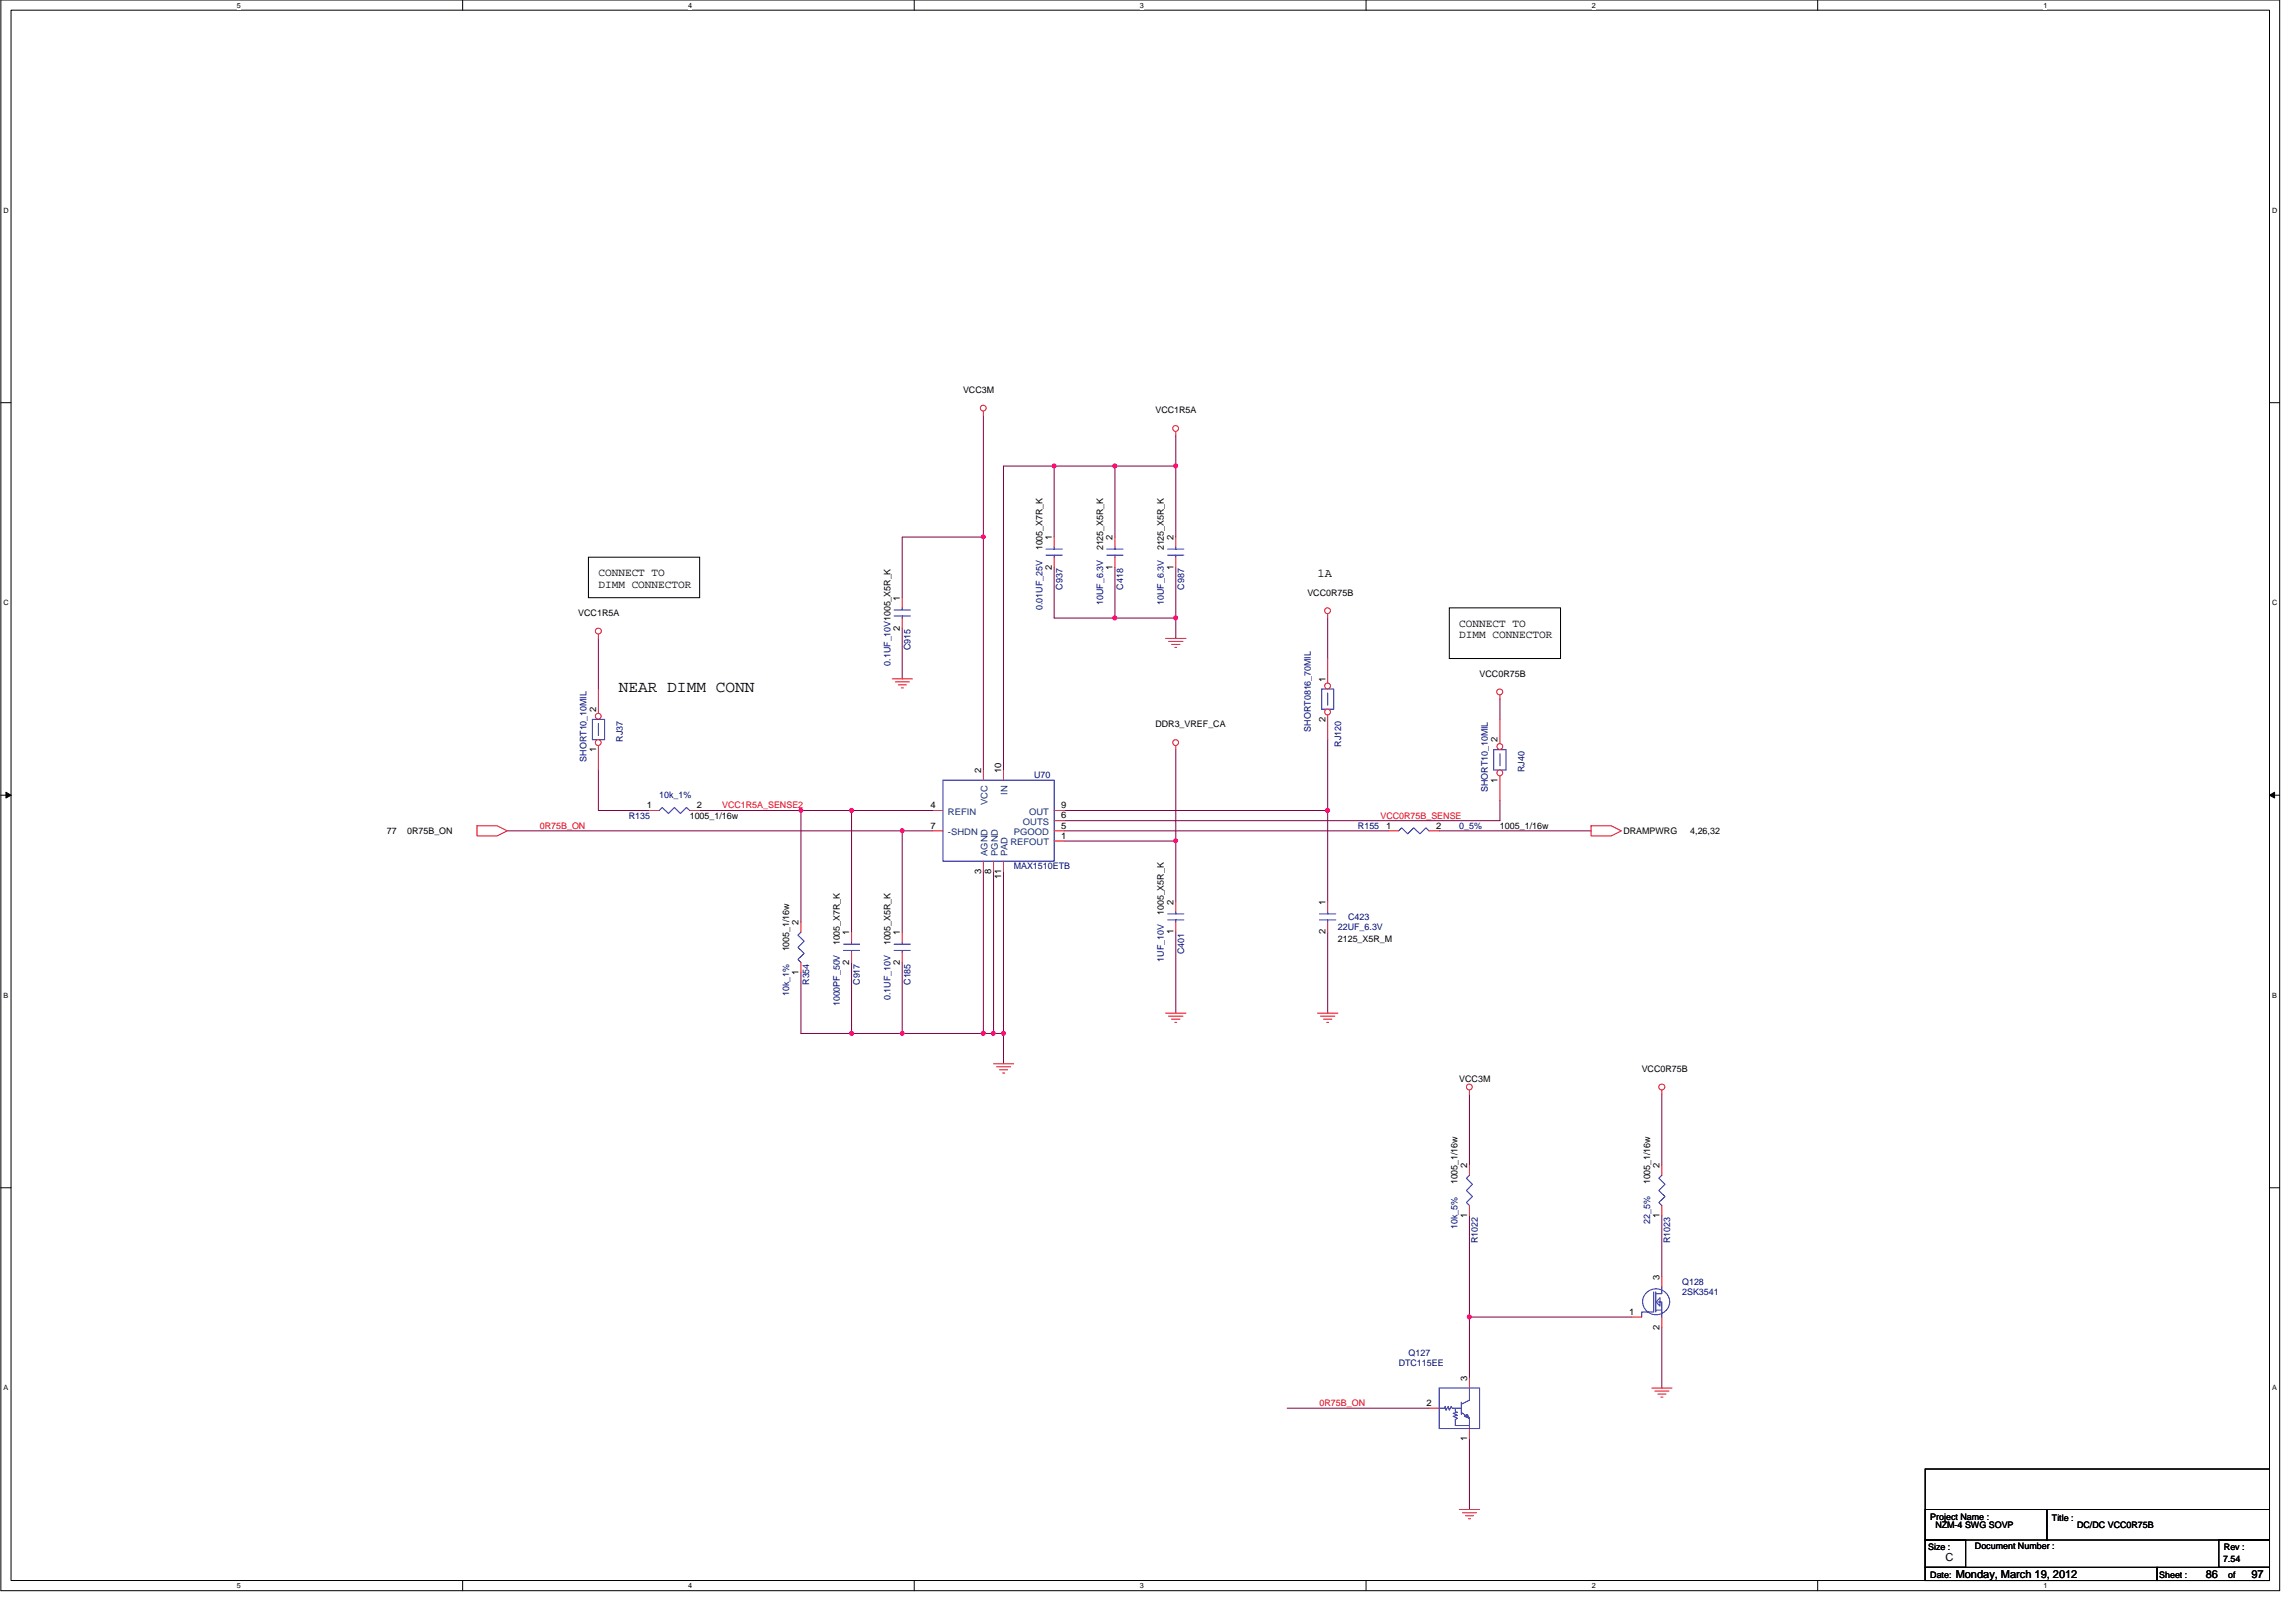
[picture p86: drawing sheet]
<svg xmlns="http://www.w3.org/2000/svg" width="420mm" height="297mm" viewBox="0 0 420 297" stroke-linecap="round" stroke-linejoin="round" font-family="sans-serif">
<defs><g id="words">
<text font-size="3" x="113.3" y="126.6">NEAR DIMM CONN</text>
<text font-size="2.2" x="241.2" y="105.7">1A</text>
<g font-size="2">
<text x="109.5" y="105.4">CONNECT TO</text>
<text x="109.5" y="107.5">DIMM CONNECTOR</text>
<text x="267.2" y="114.7">CONNECT TO</text>
<text x="267.2" y="116.8">DIMM CONNECTOR</text>
<text x="356.2" y="285.6">C</text>
<text x="358" y="288.8">Monday, March 19, 2012</text>
<text x="403.8" y="288.8">86</text>
<text x="412.2" y="288.8">97</text>
</g>
<g font-size="1.7">
<text x="176.3" y="72">VCC3M</text>
<text x="211.5" y="75.6">VCC1R5A</text>
<text x="190.8" y="100.7" transform="rotate(-90 190.8 100.7)">1005_X7R_K</text>
<text x="192.6" y="98.8" transform="rotate(-90 192.6 98.8)">1</text>
<text x="202" y="100.7" transform="rotate(-90 202 100.7)">2125_X5R_K</text>
<text x="203.7" y="98.8" transform="rotate(-90 203.7 98.8)">2</text>
<text x="213.1" y="100.7" transform="rotate(-90 213.1 100.7)">2125_X5R_K</text>
<text x="214.8" y="98.8" transform="rotate(-90 214.8 98.8)">2</text>
<text x="192.6" y="104.3" transform="rotate(-90 192.6 104.3)">2</text>
<text x="203.7" y="104.3" transform="rotate(-90 203.7 104.3)">1</text>
<text x="214.8" y="104.3" transform="rotate(-90 214.8 104.3)">1</text>
<text x="105.9" y="112.7">VCC1R5A</text>
<text x="164.7" y="109.9" transform="rotate(-90 164.7 109.9)">1</text>
<text x="239.3" y="109.1">VCC0R75B</text>
<text x="164.7" y="115.4" transform="rotate(-90 164.7 115.4)">2</text>
<text x="242.6" y="124.8" transform="rotate(-90 242.6 124.8)">1</text>
<text x="270.9" y="123.9">VCC0R75B</text>
<text x="109.1" y="130.3" transform="rotate(-90 109.1 130.3)">2</text>
<text x="109.1" y="137.7" transform="rotate(-90 109.1 137.7)">1</text>
<text x="211.5" y="133.1">DDR3_VREF_CA</text>
<text x="242.6" y="132.1" transform="rotate(-90 242.6 132.1)">2</text>
<text x="274.2" y="135.9" transform="rotate(-90 274.2 135.9)">2</text>
<text x="179.6" y="141.5" transform="rotate(-90 179.6 141.5)">2</text>
<text x="183.3" y="141.5" transform="rotate(-90 183.3 141.5)">10</text>
<text x="274.2" y="143.2" transform="rotate(-90 274.2 143.2)">1</text>
<text x="118.4" y="147.9">1</text>
<text x="126.3" y="149.8">1005_1/16w</text>
<text x="127.6" y="147.9">2</text>
<text x="170.3" y="147.9">4</text>
<text x="194.3" y="149.8">6</text>
<text x="194.3" y="147.9">9</text>
<text x="70.8" y="152.6">77</text>
<text x="74.5" y="152.6">0R75B_ON</text>
<text x="170.3" y="151.6">7</text>
<text x="194.3" y="151.6">5</text>
<text x="194.3" y="153.5">1</text>
<text x="253.8" y="151.6">1</text>
<text x="262.9" y="151.6">2</text>
<text x="274.6" y="151.7">1005_1/16w</text>
<text x="297.2" y="152.6">DRAMPWRG</text>
<text x="309.4" y="152.6">4,26,32</text>
<text x="179.6" y="159.9" transform="rotate(-90 179.6 159.9)">3</text>
<text x="181.5" y="159.9" transform="rotate(-90 181.5 159.9)">8</text>
<text x="183.3" y="160.9" transform="rotate(-90 183.3 160.9)">11</text>
<text x="213.1" y="167.4" transform="rotate(-90 213.1 167.4)">1005_X5R_K</text>
<text x="214.8" y="165.6" transform="rotate(-90 214.8 165.6)">2</text>
<text x="242.6" y="165.6" transform="rotate(-90 242.6 165.6)">1</text>
<text x="146.2" y="169.3" transform="rotate(-90 146.2 169.3)">2</text>
<text x="153.7" y="173" transform="rotate(-90 153.7 173)">1005_X7R_K</text>
<text x="155.5" y="171.2" transform="rotate(-90 155.5 171.2)">1</text>
<text x="163" y="173" transform="rotate(-90 163 173)">1005_X5R_K</text>
<text x="164.7" y="171.2" transform="rotate(-90 164.7 171.2)">1</text>
<text x="214.8" y="171" transform="rotate(-90 214.8 171)">1</text>
<text x="242.6" y="171" transform="rotate(-90 242.6 171)">2</text>
<text x="244.9" y="172.5">2125_X5R_M</text>
<text x="144.5" y="174.1" transform="rotate(-90 144.5 174.1)">1005_1/16w</text>
<text x="146.2" y="178.4" transform="rotate(-90 146.2 178.4)">1</text>
<text x="155.5" y="176.6" transform="rotate(-90 155.5 176.6)">2</text>
<text x="164.7" y="176.6" transform="rotate(-90 164.7 176.6)">2</text>
<text x="300.6" y="196.2">VCC0R75B</text>
<text x="267.2" y="198">VCC3M</text>
<text x="268.6" y="213.8" transform="rotate(-90 268.6 213.8)">2</text>
<text x="303.8" y="213.8" transform="rotate(-90 303.8 213.8)">2</text>
<text x="266.9" y="216.7" transform="rotate(-90 266.9 216.7)">1005_1/16w</text>
<text x="302.1" y="216.7" transform="rotate(-90 302.1 216.7)">1005_1/16w</text>
<text x="268.6" y="222.9" transform="rotate(-90 268.6 222.9)">1</text>
<text x="303.8" y="222.9" transform="rotate(-90 303.8 222.9)">1</text>
<text x="303.8" y="234.2" transform="rotate(-90 303.8 234.2)">3</text>
<text x="298.3" y="240.6">1</text>
<text x="303.8" y="243.3" transform="rotate(-90 303.8 243.3)">2</text>
<text x="261.2" y="257.3">2</text>
<text x="268.6" y="252.7" transform="rotate(-90 268.6 252.7)">3</text>
<text x="268.6" y="263.7" transform="rotate(-90 268.6 263.7)">1</text>
<text x="353.4" y="278.1">Project Name :</text>
<text x="354.3" y="279.6">NZM-4 SWG SOVP</text>
<text x="375.7" y="278.3">Title :</text>
<text x="380.3" y="279.6">DC/DC VCC0R75B</text>
<text x="353" y="283.7">Size :</text>
<text x="361.6" y="283.5">Document Number :</text>
<text x="407" y="285.9">7.54</text>
<text x="407.1" y="283.7">Rev :</text>
<text x="353.4" y="288.7">Date:</text>
<text x="395.3" y="288.7">Sheet :</text>
<text x="407.9" y="288.7">of</text>
</g>
<g font-size="1.7" fill="#000080">
<text x="194.5" y="107.9" transform="rotate(-90 194.5 107.9)">C937</text>
<text x="205.6" y="107.9" transform="rotate(-90 205.6 107.9)">C418</text>
<text x="216.8" y="107.9" transform="rotate(-90 216.8 107.9)">C987</text>
<text x="190.8" y="111.6" transform="rotate(-90 190.8 111.6)">0.01UF_25V</text>
<text x="202" y="110.7" transform="rotate(-90 202 110.7)">10UF_6.3V</text>
<text x="213.1" y="110.7" transform="rotate(-90 213.1 110.7)">10UF_6.3V</text>
<text x="166.7" y="119" transform="rotate(-90 166.7 119)">C915</text>
<text x="163" y="121.8" transform="rotate(-90 163 121.8)">0.1UF_10V1005_X5R_K</text>
<text x="114" y="135.7" transform="rotate(-90 114 135.7)">RJ37</text>
<text x="240" y="133.9" transform="rotate(-90 240 133.9)">SHORT0816_70MIL</text>
<text x="245.5" y="136.7" transform="rotate(-90 245.5 136.7)">RJ120</text>
<text x="107.4" y="139.4" transform="rotate(-90 107.4 139.4)">SHORT10_10MIL</text>
<text x="189.3" y="142.4">U70</text>
<text x="279.1" y="141.3" transform="rotate(-90 279.1 141.3)">RJ40</text>
<text x="115.1" y="149.8">R135</text>
<text x="120.7" y="146.1">10k_1%</text>
<text x="272.4" y="145" transform="rotate(-90 272.4 145)">SHORT10_10MIL</text>
<text x="248.6" y="151.7">R155</text>
<text x="267.2" y="151.7">0_5%</text>
<text x="185.6" y="159.1">MAX1510ETB</text>
<text x="244.9" y="170.2">22UF_6.3V</text>
<text x="246.8" y="168.4">C423</text>
<text x="213.1" y="176" transform="rotate(-90 213.1 176)">1UF_10V</text>
<text x="216.8" y="174.7" transform="rotate(-90 216.8 174.7)">C401</text>
<text x="144.5" y="182.3" transform="rotate(-90 144.5 182.3)">10k_1%</text>
<text x="148.2" y="180.3" transform="rotate(-90 148.2 180.3)">R354</text>
<text x="153.7" y="184.2" transform="rotate(-90 153.7 184.2)">1000PF_50V</text>
<text x="157.4" y="180.3" transform="rotate(-90 157.4 180.3)">C917</text>
<text x="163" y="183" transform="rotate(-90 163 183)">0.1UF_10V</text>
<text x="166.7" y="180.3" transform="rotate(-90 166.7 180.3)">C185</text>
<text x="266.9" y="224.9" transform="rotate(-90 266.9 224.9)">10k_5%</text>
<text x="270.5" y="227.5" transform="rotate(-90 270.5 227.5)">R1022</text>
<text x="302.1" y="224" transform="rotate(-90 302.1 224)">22_5%</text>
<text x="305.8" y="227.5" transform="rotate(-90 305.8 227.5)">R1023</text>
<text x="308" y="235.1">Q128</text>
<text x="308" y="237">2SK3541</text>
<text x="256.1" y="249.9">DTC115EE</text>
<text x="257.9" y="248.1">Q127</text>
</g>
<g font-size="1.7" fill="#f00">
<text x="132.2" y="148">VCC1R5A_SENSE2</text>
<text x="252.7" y="149.8">VCC0R75B_SENSE</text>
<text x="98.8" y="151.7">0R75B_ON</text>
<text x="241.6" y="257.3">0R75B_ON</text>
</g>
<g font-size="1.7" fill="#004080">
<text x="173.6" y="149.1">REFIN</text>
<text x="180.8" y="147.3" transform="rotate(-90 180.8 147.3)">VCC</text>
<text x="184.5" y="145.4" transform="rotate(-90 184.5 145.4)">IN</text>
<text x="188.4" y="149.1">OUT</text>
<text x="173.6" y="152.8">-SHDN</text>
<text x="185" y="154.7">REFOUT</text>
<text x="185.6" y="152.8">PGOOD</text>
<text x="187.3" y="151">OUTS</text>
<text x="180.8" y="156.7" transform="rotate(-90 180.8 156.7)">AGND</text>
<text x="182.7" y="156.7" transform="rotate(-90 182.7 156.7)">PGND</text>
<text x="184.5" y="156.7" transform="rotate(-90 184.5 156.7)">PAD</text>
</g>
<g font-size="1.3">
<text x="43.3" y="1.4">5</text>
<text x="126" y="1.4">4</text>
<text x="208.7" y="1.4">3</text>
<text x="291.4" y="1.4">2</text>
<text x="374.1" y="1.4">1</text>
<text x=".6" y="38.9">D</text>
<text x="416" y="38.9">D</text>
<text x=".6" y="110.8">C</text>
<text x="416" y="110.8">C</text>
<text x=".6" y="182.6">B</text>
<text x="416" y="182.6">B</text>
<text x=".6" y="254.5">A</text>
<text x="416" y="254.5">A</text>
<text x="43.3" y="290.7">5</text>
<text x="126" y="290.7">4</text>
<text x="208.7" y="290.7">3</text>
<text x="291.4" y="290.7">2</text>
<text x="374.1" y="290.7">1</text>
</g>
</g></defs>
<path d="M.2 0h417.2v291.1h-417.2zM2 1.9h413.5v287.4h-413.5z" fill="none" stroke="#000" stroke-width=".18"/>
<g fill="#fff">
<path d="M43.3 .2h.8v1.5h-.8z"/>
<path d="M43.3 289.5h.8v1.5h-.8z"/>
</g>
<path d="M84.7 0v1.9M84.7 289.3v1.8" fill="none" stroke="#000" stroke-width=".18"/>
<g fill="#fff">
<path d="M126 .2h.7v1.5h-.7z"/>
<path d="M126 289.5h.7v1.5h-.7z"/>
</g>
<path d="M167.4 0v1.9M167.4 289.3v1.8" fill="none" stroke="#000" stroke-width=".18"/>
<g fill="#fff">
<path d="M208.7 .2h.7v1.5h-.7z"/>
<path d="M208.7 289.5h.7v1.5h-.7z"/>
</g>
<path d="M250.1 0v1.9M250.1 289.3v1.8" fill="none" stroke="#000" stroke-width=".18"/>
<g fill="#fff">
<path d="M291.4 .2h.7v1.5h-.7z"/>
<path d="M291.4 289.5h.7v1.5h-.7z"/>
</g>
<path d="M332.8 0v1.9M332.8 289.3v1.8" fill="none" stroke="#000" stroke-width=".18"/>
<g fill="#fff">
<path d="M374.1 .2h.7v1.5h-.7z"/>
<path d="M374.1 289.5h.7v1.5h-.7z"/>
<path d="M.6 37.8h1v1.4h-1z"/>
<path d="M416 37.8h.9v1.4h-.9z"/>
<path d="M.6 109.6h1v1.5h-1z"/>
<path d="M416 109.6h.9v1.5h-.9z"/>
</g>
<path d="M.2 73.7h1.8M415.5 73.7h1.9" fill="none" stroke="#000" stroke-width=".18"/>
<g fill="#fff">
<path d="M.6 181.4h.9v1.5h-.9z"/>
<path d="M416 181.4h.8v1.5h-.8z"/>
</g>
<path d="M.2 145.5h1.8M415.5 145.5h1.9" fill="none" stroke="#000" stroke-width=".18"/>
<path d="M1.1 145l.9 .5-.9 .5zM415.5 145.5l.9-.5v1z" fill="#000" stroke="#000" stroke-width=".18"/>
<g fill="#fff">
<path d="M.6 253.3h.8v1.5h-.8z"/>
<path d="M416 253.3h.8v1.5h-.8z"/>
</g>
<path d="M107.7 102h20.4v7.4h-20.4zM265.3 111.3h20.4v9.2h-20.4zM.2 217.4h1.8M415.5 217.4h1.9M352.5 276.3h22.2v5.6h-22.2zM352.5 268.9h63v20.4h-63zM374.7 276.3h40.8v5.6h-40.8zM352.5 281.9h7.4v5h-7.4zM352.5 286.9h42.4v2.4h-42.4zM394.9 286.9h20.6v2.4h-20.6zM406.2 281.9h9.3v5h-9.3z" fill="none" stroke="#000" stroke-width=".18"/>
<g fill="none" stroke="#800040" stroke-width=".18">
<path d="M180 76v22.3h-14.8v11.1M215.3 79.8v5.5M180 98.3v42.6M193 85.3h11.1M193 98.3v-13h-9.3v55.6M204.1 85.3v13M204.1 85.3h11.2M215.3 85.3v13M109.5 116.8v9.3M165.2 115v9.2M193 103.8v9.3h11.1M204.1 103.8v9.3"/>
<path d="M204.1 113.1h11.2M215.3 103.8v9.3M215.3 113.1v3.7M243.1 113.1v7.4M215.3 137.2v16.7M243.1 135.4v12.9M274.6 127.9v3.8M92.9 152.1h72.3M109.5 140.9v7.4h9.3M128.1 148.3h18.5M146.6 148.3h9.3M146.6 148.3v20.4"/>
<path d="M155.9 148.3h14.9M155.9 148.3v22.3M165.2 152.1h5.6M165.2 152.1v18.5M180 159.5v29.6M181.9 159.5v29.6M183.7 159.5v29.6M194.8 152.1h59.4M194.8 148.3h48.3M194.8 153.9h20.5M215.3 153.9v11.1M243.1 148.3v16.7"/>
<path d="M263.5 152.1h27.8M274.6 146.5v3.7h-79.8M146.6 178v11.1h9.3M155.9 176.1v13M165.2 176.1v13M215.3 170.6v14.8M243.1 170.6v14.8M155.9 189.1h9.3M165.2 189.1h14.8M180 189.1h1.9M181.9 189.1h1.8M183.7 189.1v5.6"/>
<path d="M269 200.3v12.9M304.2 200.3v12.9M269 222.5v18.5M304.2 222.5v11.1M235.7 257.7h25.9M269 241h29.7M269 241v11.2M304.2 242.9v11.1M269 263.3v13"/>
</g>
<g fill="#f0f" stroke="#f0f" stroke-width=".18">
<circle cx="269" cy="241" r=".37"/>
<circle cx="146.6" cy="148.3" r=".35"/>
<circle cx="180" cy="189.1" r=".37"/>
<circle cx="155.9" cy="189.1" r=".35"/>
<circle cx="243" cy="148.3" r=".37"/>
<circle cx="165.2" cy="152" r=".35"/>
<circle cx="181.8" cy="189.1" r=".35"/>
<circle cx="183.7" cy="189.1" r=".35"/>
<circle cx="165.2" cy="189.1" r=".35"/>
<circle cx="155.9" cy="148.3" r=".35"/>
<circle cx="215.2" cy="113.1" r=".37"/>
<circle cx="204.1" cy="113.1" r=".37"/>
<circle cx="193" cy="85.3" r=".35"/>
<circle cx="215.2" cy="85.3" r=".37"/>
<circle cx="204.1" cy="85.3" r=".37"/>
<circle cx="180" cy="98.3" r=".36"/>
<circle cx="215.2" cy="153.9" r=".36"/>
</g>
<g fill="none" stroke="#f00" stroke-width=".18">
<path d="M180 75.3v.7M215.3 79v.8M204.1 98.3v1.8M215.3 98.3v1.8M109.5 116.1v.7M165.2 109.4v1.9M165.2 113.1v1.9M204.1 102v1.8M213.4 116.8h3.7M213.9 117.4h2.7M214.5 117.9h1.5M215.1 118.5h.3"/>
<path d="M215.3 102v1.8M243.1 112.4v.7M163.4 124.2h3.6M163.9 124.8h2.6M164.5 125.3h1.4M165 125.9h.4M215.3 136.5v.7M274.6 127.2v.7M87.3 151.1h3.7l1.9 1-1.9 .9h-3.7zM118.8 148.3h1.9M126.3 148.3h1.8M291.3 151.1h3.7l1.8 1-1.8 .9h-3.7z"/>
<path d="M165.2 170.6v1.9M165.2 174.3v1.8M243.1 165v1.9M243.1 168.7v1.9M181.9 194.7h3.7M182.4 195.2h2.6M183 195.8h1.5M183.5 196.4h.4M213.4 185.4h3.7M213.9 186h2.7M214.5 186.5h1.5M215.1 187.1h.3"/>
<path d="M241.2 185.4h3.7M241.8 186h2.6M242.3 186.5h1.5M242.9 187.1h.3M269 199.5v.8M304.2 199.5v.8M304.2 213.2v1.9M304.2 220.6v1.9M304.2 233.6v1.9M298.7 241h1.9M302.4 254h3.7M303 254.6h2.6"/>
<path d="M303.5 255.1h1.5M304.1 255.7h.4M304.2 241v1.9M267.2 276.3h3.7M267.7 276.9h2.6M268.3 277.4h1.5M268.8 278h.4"/>
<circle cx="180" cy="74.7" r=".54"/>
<circle cx="215.2" cy="78.4" r=".54"/>
<circle cx="109.6" cy="115.5" r=".55"/>
<circle cx="243" cy="111.8" r=".54"/>
<circle cx="215.2" cy="135.9" r=".54"/>
<circle cx="274.6" cy="126.6" r=".55"/>
<circle cx="269" cy="198.9" r=".54"/>
<circle cx="304.2" cy="198.9" r=".55"/>
</g>
<g fill="none" stroke="#00f" stroke-width=".18">
<path d="M163.7 112.7h3M163.7 111.6h3M165.2 111.3v.3M165.2 112.7v.4M202.6 101.6h3M202.6 100.5h3M204.1 101.6v.4M204.1 100.1v.4M213.8 101.6h2.9M213.8 100.5h2.9M215.3 101.6v.4M215.3 100.1v.4"/>
<path d="M108.4 131.7h2.3v3.7h-2.3zM109.5 132.4v2.2M120.7 148.3l.5-.5 1.2 1.1 1.1-1.1 1.1 1.1 1.1-1.1 .6 .5M163.7 173.9h3M163.7 172.8h3M165.2 172.5v.3M165.2 173.9v.4M241.6 167.3h2.9M241.6 168.4h2.9M243.1 166.9v.4M243.1 168.4v.3M304.2 215.1l-.5 .5 1.1 1.1-1.1 1.2 1.1 1.1-1.1 1.1 .5 .5"/>
<path d="M301.3 236.8a2.41 2.41 0 0 1 3.9 .1 2.41 2.41 0 0 1-1.5 3.7 2.39 2.39 0 0 1-2.6-1 2.39 2.39 0 0 1 .2-2.8zM302.8 236.4v3.7h-2.2v.9M303.1 236.4v3.7M303.1 239.8h1.1M303.1 238.3h1.1v2.7M303.1 238.3l.8-.8v1.5zM304.2 235.5v1.3h-1.1"/>
</g>
<circle cx="109.5" cy="135.9" r=".54" fill="#fff" stroke="#f00" stroke-width=".18"/>
<path d="M109.5 136.5v4.4" fill="none" stroke="#f00" stroke-width=".18"/>
<circle cx="109.5" cy="131.1" r=".54" fill="#fff" stroke="#f00" stroke-width=".18"/>
<path d="M109.5 126.1v4.5" fill="none" stroke="#f00" stroke-width=".18"/>
<path d="M242 126.1h2.2v3.7h-2.2zM243.1 126.8v2.3" fill="none" stroke="#00f" stroke-width=".18"/>
<circle cx="243" cy="125.5" r=".54" fill="#fff" stroke="#f00" stroke-width=".18"/>
<path d="M243.1 120.5v4.5" fill="none" stroke="#f00" stroke-width=".18"/>
<circle cx="243" cy="130.3" r=".54" fill="#fff" stroke="#f00" stroke-width=".18"/>
<path d="M193 98.3v1.8M193 102v1.8M243.1 130.9v4.5M146.6 176.1v1.9M146.6 168.7v1.9M155.9 170.6v1.9M155.9 174.3v1.8M215.3 168.7v1.9M215.3 165v1.9M269 213.2v1.9M269 220.6v1.9" fill="none" stroke="#f00" stroke-width=".18"/>
<g fill="none" stroke="#00f" stroke-width=".18">
<path d="M191.5 101.6h3M191.5 100.5h3M193 100.1v.4M193 101.6v.4M273.5 137.2h2.2v3.7h-2.2zM274.6 138v2.2M146.6 170.6l-.5 .6 1.1 1.1-1.1 1.1 1.1 1.1-1.1 1.1 .5 .5M154.4 173.9h3M154.4 172.8h3M155.9 172.5v.3M155.9 173.9v.4M213.8 168.4h2.9"/>
<path d="M213.8 167.3h2.9M215.3 168.4v.3M215.3 166.9v.4M269 215.1l-.5 .5 1.1 1.1-1.1 1.2 1.1 1.1-1.1 1.1 .5 .5"/>
</g>
<circle cx="274.6" cy="141.5" r=".54" fill="#fff" stroke="#f00" stroke-width=".18"/>
<path d="M274.6 142v4.5" fill="none" stroke="#f00" stroke-width=".18"/>
<circle cx="274.6" cy="136.6" r=".54" fill="#fff" stroke="#f00" stroke-width=".18"/>
<g fill="none" stroke="#f00" stroke-width=".18">
<path d="M274.6 131.7v4.4M170.8 152.1h1.8M170.8 148.3h1.8M180 157.6v1.9M180 140.9v1.9M181.9 157.6v1.9M183.7 157.6v1.9M183.7 140.9v1.9M193 152.1h1.8M193 150.2h1.8M193 153.9h1.8M193 148.3h1.8"/>
<path d="M254.2 152.1h1.9M261.6 152.1h1.9M261.6 257.7h1.9M269 252.2v1.8M269 261.5v1.8"/>
</g>
<path d="M172.6 142.8h20.4v14.8h-20.4zM256.1 152.1l.5-.6 1.1 1.1 1.1-1.1 1.2 1.1 1.1-1.1 .5 .6M263.5 257.7h.9l.2-.3 .1 .7 .4-.7 .2 .7 .4-.7 .2 .3h1.6M263.5 254h7.4v7.5h-7.4zM266.4 257.7v.6l.4 .2-.7 .2 .7 .3-.7 .2 .7 .4-.4 .2v1.1h2.6M267.5 256.6v2.3M267.5 258.5l1.5 1.1M268.1 259.2l.5-.3 .4 .7zM269 254v2.2l-1.5 .8M269 259.6v1.9" fill="none" stroke="#00f" stroke-width=".18"/>
<g fill="#f0f" stroke="#f0f" stroke-width=".18">
<circle cx="269" cy="241" r=".37"/>
<circle cx="146.6" cy="148.3" r=".35"/>
<circle cx="180" cy="189.1" r=".37"/>
<circle cx="155.9" cy="189.1" r=".35"/>
<circle cx="243" cy="148.3" r=".37"/>
<circle cx="165.2" cy="152" r=".35"/>
<circle cx="181.8" cy="189.1" r=".35"/>
<circle cx="183.7" cy="189.1" r=".35"/>
<circle cx="165.2" cy="189.1" r=".35"/>
<circle cx="155.9" cy="148.3" r=".35"/>
<circle cx="215.2" cy="113.1" r=".37"/>
<circle cx="204.1" cy="113.1" r=".37"/>
<circle cx="193" cy="85.3" r=".35"/>
<circle cx="215.2" cy="85.3" r=".37"/>
<circle cx="204.1" cy="85.3" r=".37"/>
<circle cx="180" cy="98.3" r=".36"/>
<circle cx="215.2" cy="153.9" r=".36"/>
</g>
<use href="#words"/>
</svg>
